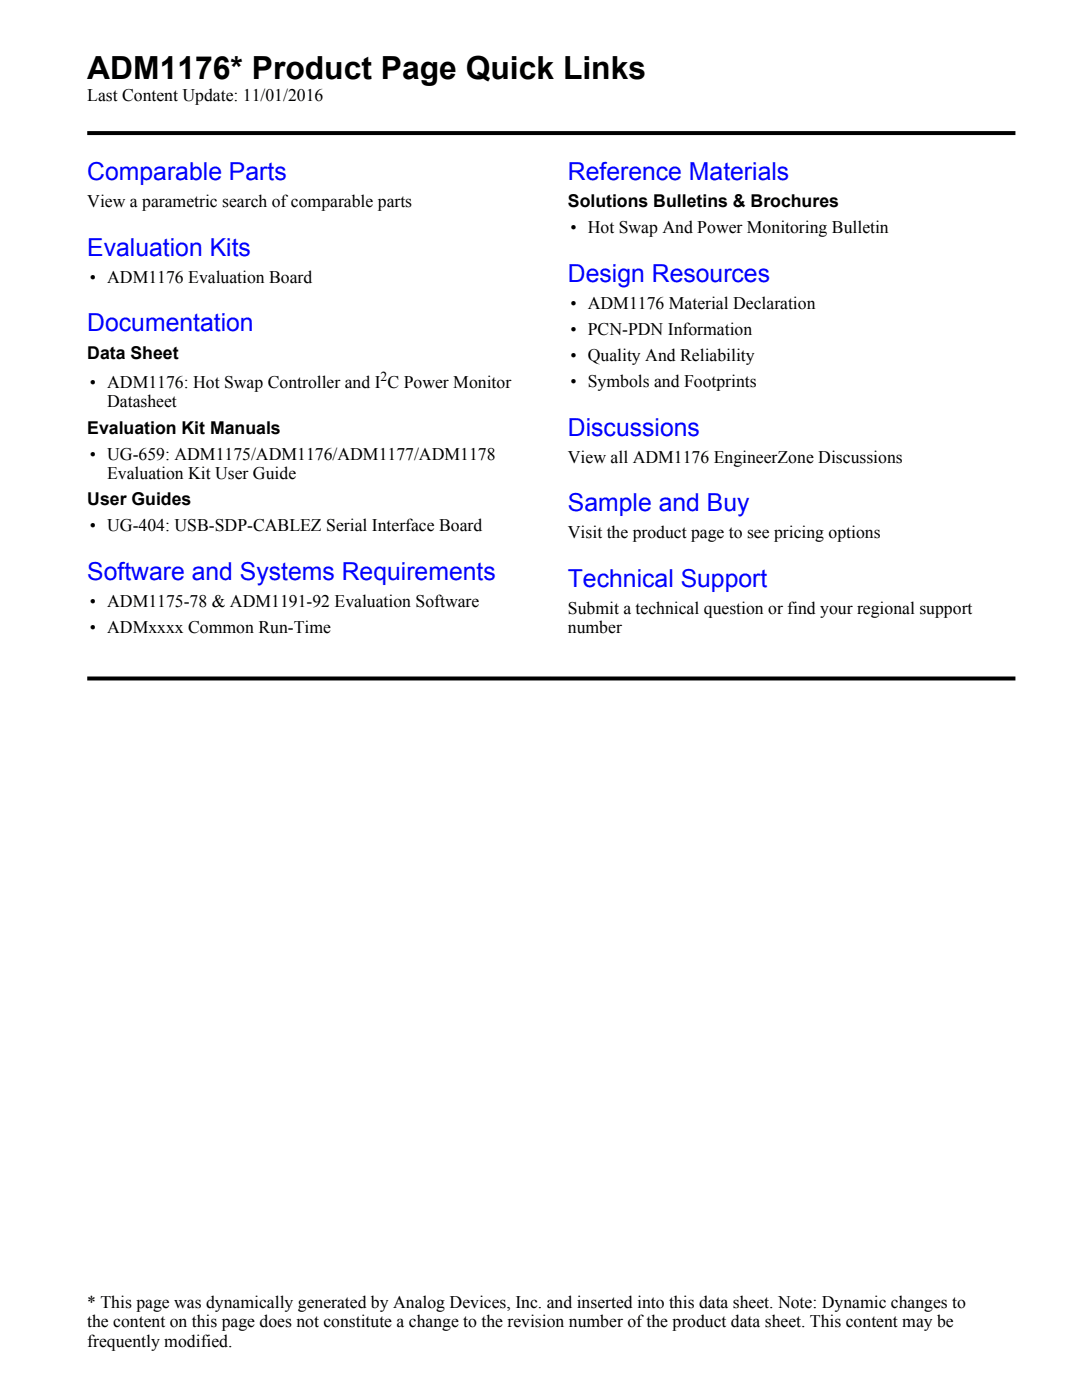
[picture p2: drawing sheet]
<svg xmlns="http://www.w3.org/2000/svg" width="216mm" height="279mm" viewBox="0 0 216 279" stroke-linecap="round" stroke-linejoin="round" font-family="sans-serif">
<defs><g id="words">
<text font-size="6.3" x="17.4" y="15.9">ADM1176* Product Page Quick Links</text>
<g font-size="4.9" fill="#00f">
<text x="17.4" y="36">Comparable Parts</text>
<text x="113.3" y="36">Reference Materials</text>
<text x="17.4" y="51">Evaluation Kits</text>
<text x="113.3" y="56.2">Design Resources</text>
<text x="17.4" y="66.1">Documentation</text>
<text x="113.3" y="86.9">Discussions</text>
<text x="113.3" y="102">Sample and Buy</text>
<text x="17.4" y="115.7">Software and Systems Requirements</text>
<text x="113.3" y="117.1">Technical Support</text>
</g>
<g font-size="3.5">
<text x="17.4" y="20.2">Last Content Update: 11/01/2016</text>
<text x="17.4" y="41.4">View a parametric search of comparable parts</text>
<text x="113.3" y="41.4">Solutions Bulletins &amp; Brochures</text>
<text x="113.8" y="46.6">• Hot Swap And Power Monitoring Bulletin</text>
<text x="17.9" y="56.5">• ADM1176 Evaluation Board</text>
<text x="113.8" y="61.7">• ADM1176 Material Declaration</text>
<text x="17.4" y="71.6">Data Sheet</text>
<text x="113.8" y="66.9">• PCN-PDN Information</text>
<text x="17.9" y="77.4">• ADM1176: Hot Swap Controller and I C Power Monitor</text>
<text x="113.8" y="72.1">• Quality And Reliability</text>
<text x="113.8" y="77.3">• Symbols and Footprints</text>
<text x="21.4" y="81.3">Datasheet</text>
<text x="17.4" y="86.6">Evaluation Kit Manuals</text>
<text x="17.9" y="91.7">• UG-659: ADM1175/ADM1176/ADM1177/ADM1178</text>
<text x="21.4" y="95.6">Evaluation Kit User Guide</text>
<text x="113.3" y="92.4">View all ADM1176 EngineerZone Discussions</text>
<text x="17.4" y="100.8">User Guides</text>
<text x="17.9" y="106">• UG-404: USB-SDP-CABLEZ Serial Interface Board</text>
<text x="113.3" y="107.4">Visit the product page to see pricing options</text>
<text x="17.9" y="121.1">• ADM1175-78 &amp; ADM1191-92 Evaluation Software</text>
<text x="113.3" y="122.5">Submit a technical question or find your regional support</text>
<text x="17.9" y="126.3">• ADMxxxx Common Run-Time</text>
<text x="113.3" y="126.4">number</text>
<text x="17.4" y="261">* This page was dynamically generated by Analog Devices, Inc. and inserted into this data sheet. Note: Dynamic changes to</text>
<text x="17.4" y="264.8">the content on this page does not constitute a change to the revision number of the product data sheet. This content may be</text>
<text x="17.4" y="268.7">frequently modified.</text>
</g>
<text font-size="2.7" x="76" y="76">2</text>
</g></defs>
<g fill="#000">
<path d="M17.4 26.2h92.4l.4 .8h-92.8zM109.8 26.2h92.8v.8h-92.4z"/>
<path d="M17.4 135h92.4l.4 .8h-92.8zM109.8 135h92.8v.8h-92.4z"/>
</g>
<use href="#words"/>
</svg>
